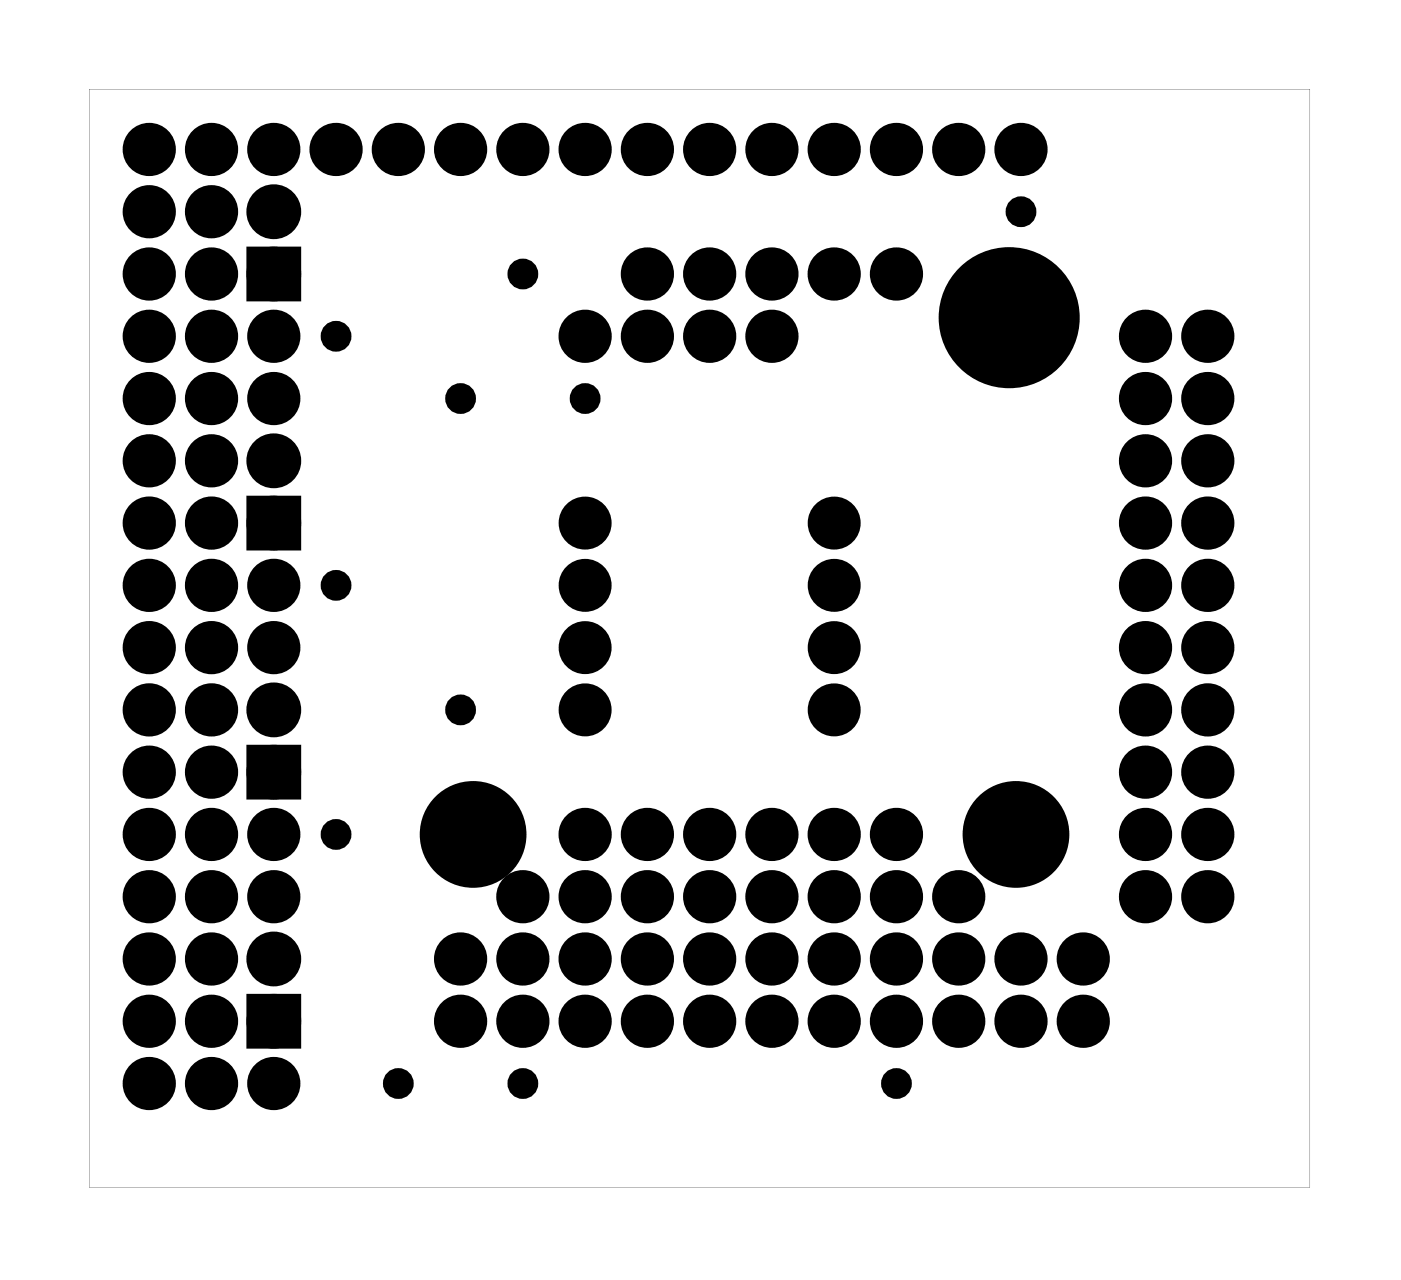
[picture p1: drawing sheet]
<svg xmlns="http://www.w3.org/2000/svg" width="57mm" height="52mm" viewBox="0 0 57 52" stroke-linecap="round" stroke-linejoin="round" font-family="sans-serif">
<g fill="#000">
<path d="M10.4 10.4h1.5v1.5h-1.5zM10.4 30.8h1.5v1.4h-1.5zM10.4 20.6h1.5v1.5h-1.5zM10.4 40.9h1.5v1.5h-1.5z"/>
<path d="M3.6 3.6h49.8v44.8h-49.8zM3.6 3.6v44.8h49.8v-44.8z"/>
</g>
<g fill="#000">
<circle cx="6.1" cy="13.7" r=".7"/>
<circle cx="6.1" cy="18.8" r=".7"/>
<circle cx="6.1" cy="16.3" r=".7"/>
<circle cx="6.1" cy="8.6" r=".7"/>
<circle cx="6.1" cy="6.1" r=".7"/>
<circle cx="6.1" cy="11.2" r=".7"/>
<circle cx="8.6" cy="13.7" r=".7"/>
<circle cx="8.6" cy="16.3" r=".7"/>
<circle cx="8.6" cy="18.8" r=".7"/>
<circle cx="8.6" cy="8.6" r=".7"/>
<circle cx="8.6" cy="6.1" r=".7"/>
<circle cx="8.6" cy="11.2" r=".7"/>
<circle cx="11.2" cy="8.6" r=".74"/>
<circle cx="11.2" cy="11.2" r=".74"/>
<circle cx="11.2" cy="18.8" r=".74"/>
<circle cx="11.2" cy="13.7" r=".7"/>
<circle cx="11.2" cy="16.3" r=".7"/>
<circle cx="11.2" cy="6.1" r=".7"/>
<circle cx="13.7" cy="13.7" r=".35"/>
<circle cx="13.7" cy="6.1" r=".7"/>
<circle cx="16.2" cy="6.1" r=".7"/>
<circle cx="18.8" cy="16.3" r=".35"/>
<circle cx="18.8" cy="6.1" r=".7"/>
<circle cx="21.3" cy="11.2" r=".35"/>
<circle cx="21.3" cy="6.1" r=".7"/>
<circle cx="23.9" cy="16.3" r=".35"/>
<circle cx="23.9" cy="13.7" r=".7"/>
<circle cx="23.9" cy="6.1" r=".7"/>
<circle cx="26.4" cy="13.7" r=".7"/>
<circle cx="26.4" cy="6.1" r=".7"/>
<circle cx="26.4" cy="11.2" r=".7"/>
<circle cx="28.9" cy="13.7" r=".7"/>
<circle cx="28.9" cy="6.1" r=".7"/>
<circle cx="28.9" cy="11.2" r=".7"/>
<circle cx="31.5" cy="13.7" r=".7"/>
<circle cx="31.5" cy="6.1" r=".7"/>
<circle cx="31.5" cy="11.2" r=".7"/>
<circle cx="34" cy="6.1" r=".7"/>
<circle cx="34" cy="11.2" r=".7"/>
<circle cx="36.6" cy="6.1" r=".7"/>
<circle cx="36.6" cy="11.2" r=".7"/>
<circle cx="39.1" cy="6.1" r=".7"/>
<circle cx="41.2" cy="13" r="2.75"/>
<circle cx="41.6" cy="8.6" r=".35"/>
<circle cx="41.6" cy="6.1" r=".7"/>
<circle cx="46.7" cy="13.7" r=".7"/>
<circle cx="46.7" cy="18.8" r=".7"/>
<circle cx="46.7" cy="16.3" r=".7"/>
<circle cx="49.3" cy="13.7" r=".7"/>
<circle cx="49.3" cy="16.3" r=".7"/>
<circle cx="49.3" cy="18.8" r=".7"/>
<circle cx="6.1" cy="39.1" r=".7"/>
<circle cx="6.1" cy="34" r=".7"/>
<circle cx="6.1" cy="36.6" r=".7"/>
<circle cx="6.1" cy="23.9" r=".7"/>
<circle cx="6.1" cy="21.3" r=".7"/>
<circle cx="6.1" cy="29" r=".7"/>
<circle cx="6.1" cy="31.5" r=".7"/>
<circle cx="6.1" cy="26.4" r=".7"/>
<circle cx="8.6" cy="39.1" r=".7"/>
<circle cx="8.6" cy="36.6" r=".7"/>
<circle cx="8.6" cy="34" r=".7"/>
<circle cx="8.6" cy="21.3" r=".7"/>
<circle cx="8.6" cy="23.9" r=".7"/>
<circle cx="8.6" cy="29" r=".7"/>
<circle cx="8.6" cy="31.5" r=".7"/>
<circle cx="8.6" cy="26.4" r=".7"/>
<circle cx="11.2" cy="39.1" r=".74"/>
<circle cx="11.2" cy="21.3" r=".74"/>
<circle cx="11.2" cy="31.5" r=".74"/>
<circle cx="11.2" cy="29" r=".74"/>
<circle cx="11.2" cy="34" r=".7"/>
<circle cx="11.2" cy="36.6" r=".7"/>
<circle cx="11.2" cy="23.9" r=".7"/>
<circle cx="11.2" cy="26.4" r=".7"/>
<circle cx="13.7" cy="34" r=".35"/>
<circle cx="13.7" cy="23.9" r=".35"/>
<circle cx="18.8" cy="29" r=".35"/>
<circle cx="18.8" cy="39.1" r=".7"/>
<circle cx="19.3" cy="34" r="2.05"/>
<circle cx="21.3" cy="39.1" r=".7"/>
<circle cx="21.3" cy="36.6" r=".7"/>
<circle cx="23.9" cy="29" r=".7"/>
<circle cx="23.9" cy="26.4" r=".7"/>
<circle cx="23.9" cy="21.3" r=".7"/>
<circle cx="23.9" cy="23.9" r=".7"/>
<circle cx="23.9" cy="36.6" r=".7"/>
<circle cx="23.9" cy="39.1" r=".7"/>
<circle cx="23.9" cy="34" r=".7"/>
<circle cx="26.4" cy="34" r=".7"/>
<circle cx="26.4" cy="36.6" r=".7"/>
<circle cx="26.4" cy="39.1" r=".7"/>
<circle cx="28.9" cy="39.1" r=".7"/>
<circle cx="28.9" cy="34" r=".7"/>
<circle cx="28.9" cy="36.6" r=".7"/>
<circle cx="31.5" cy="39.1" r=".7"/>
<circle cx="31.5" cy="36.6" r=".7"/>
<circle cx="31.5" cy="34" r=".7"/>
<circle cx="34" cy="29" r=".7"/>
<circle cx="34" cy="26.4" r=".7"/>
<circle cx="34" cy="21.3" r=".7"/>
<circle cx="34" cy="23.9" r=".7"/>
<circle cx="34" cy="39.1" r=".7"/>
<circle cx="34" cy="34" r=".7"/>
<circle cx="34" cy="36.6" r=".7"/>
<circle cx="36.6" cy="39.1" r=".7"/>
<circle cx="36.6" cy="34" r=".7"/>
<circle cx="36.6" cy="36.6" r=".7"/>
<circle cx="39.1" cy="39.1" r=".7"/>
<circle cx="39.1" cy="36.6" r=".7"/>
<circle cx="41.4" cy="34" r="2.05"/>
<circle cx="41.6" cy="39.1" r=".7"/>
<circle cx="44.2" cy="39.1" r=".7"/>
<circle cx="46.7" cy="36.6" r=".7"/>
<circle cx="46.7" cy="34" r=".7"/>
<circle cx="46.7" cy="21.3" r=".7"/>
<circle cx="46.7" cy="23.9" r=".7"/>
<circle cx="46.7" cy="29" r=".7"/>
<circle cx="46.7" cy="31.5" r=".7"/>
<circle cx="46.7" cy="26.4" r=".7"/>
<circle cx="49.3" cy="36.6" r=".7"/>
<circle cx="49.3" cy="34" r=".7"/>
<circle cx="49.3" cy="21.3" r=".7"/>
<circle cx="49.3" cy="23.9" r=".7"/>
<circle cx="49.3" cy="29" r=".7"/>
<circle cx="49.3" cy="31.5" r=".7"/>
<circle cx="49.3" cy="26.4" r=".7"/>
<circle cx="6.1" cy="41.7" r=".7"/>
<circle cx="6.1" cy="44.2" r=".7"/>
<circle cx="8.6" cy="44.2" r=".7"/>
<circle cx="8.6" cy="41.7" r=".7"/>
<circle cx="11.2" cy="41.7" r=".74"/>
<circle cx="11.2" cy="44.2" r=".7"/>
<circle cx="16.2" cy="44.2" r=".35"/>
<circle cx="18.8" cy="41.7" r=".7"/>
<circle cx="21.3" cy="44.2" r=".35"/>
<circle cx="21.3" cy="41.7" r=".7"/>
<circle cx="23.9" cy="41.7" r=".7"/>
<circle cx="26.4" cy="41.7" r=".7"/>
<circle cx="28.9" cy="41.7" r=".7"/>
<circle cx="31.5" cy="41.7" r=".7"/>
<circle cx="34" cy="41.7" r=".7"/>
<circle cx="36.6" cy="44.2" r=".35"/>
<circle cx="36.6" cy="41.7" r=".7"/>
<circle cx="39.1" cy="41.7" r=".7"/>
<circle cx="41.6" cy="41.7" r=".7"/>
<circle cx="44.2" cy="41.7" r=".7"/>
</g>
<g fill="none" stroke="#000" stroke-width=".55">
<circle cx="13.7" cy="13.7" r=".35"/>
<circle cx="18.8" cy="16.3" r=".35"/>
<circle cx="21.3" cy="11.2" r=".35"/>
<circle cx="23.9" cy="16.3" r=".35"/>
<circle cx="41.6" cy="8.6" r=".35"/>
<circle cx="13.7" cy="34" r=".35"/>
<circle cx="13.7" cy="23.9" r=".35"/>
<circle cx="18.8" cy="29" r=".35"/>
<circle cx="16.2" cy="44.2" r=".35"/>
<circle cx="21.3" cy="44.2" r=".35"/>
<circle cx="36.6" cy="44.2" r=".35"/>
</g>
<g fill="none" stroke="#000" stroke-width=".25">
<circle cx="41.2" cy="13" r="2.75"/>
<circle cx="19.3" cy="34" r="2.05"/>
<circle cx="41.4" cy="34" r="2.05"/>
</g>
<g fill="none" stroke="#000" stroke-width=".76" stroke-linecap="butt">
<path d="M10.4 10.4h1.5v1.5h-1.5zM10.4 30.8h1.5v1.4h-1.5zM10.4 20.6h1.5v1.5h-1.5zM10.4 40.9h1.5v1.5h-1.5z"/>
<circle cx="6.1" cy="18.8" r=".7"/>
<circle cx="6.1" cy="13.7" r=".7"/>
<circle cx="6.1" cy="8.6" r=".7"/>
<circle cx="6.1" cy="11.2" r=".7"/>
<circle cx="6.1" cy="6.1" r=".7"/>
<circle cx="6.1" cy="16.3" r=".7"/>
<circle cx="8.6" cy="18.8" r=".7"/>
<circle cx="8.6" cy="8.6" r=".7"/>
<circle cx="8.6" cy="6.1" r=".7"/>
<circle cx="8.6" cy="13.7" r=".7"/>
<circle cx="8.6" cy="11.2" r=".7"/>
<circle cx="8.6" cy="16.3" r=".7"/>
<circle cx="11.2" cy="11.2" r=".74"/>
<circle cx="11.2" cy="8.6" r=".74"/>
<circle cx="11.2" cy="18.8" r=".74"/>
<circle cx="11.2" cy="13.7" r=".7"/>
<circle cx="11.2" cy="16.3" r=".7"/>
<circle cx="11.2" cy="6.1" r=".7"/>
<circle cx="13.7" cy="6.1" r=".7"/>
<circle cx="16.2" cy="6.1" r=".7"/>
<circle cx="18.8" cy="6.1" r=".7"/>
<circle cx="21.3" cy="6.1" r=".7"/>
<circle cx="23.9" cy="6.1" r=".7"/>
<circle cx="23.9" cy="13.7" r=".7"/>
<circle cx="26.4" cy="11.2" r=".7"/>
<circle cx="26.4" cy="13.7" r=".7"/>
<circle cx="26.4" cy="6.1" r=".7"/>
<circle cx="28.9" cy="13.7" r=".7"/>
<circle cx="28.9" cy="6.1" r=".7"/>
<circle cx="28.9" cy="11.2" r=".7"/>
<circle cx="31.5" cy="13.7" r=".7"/>
<circle cx="31.5" cy="6.1" r=".7"/>
<circle cx="31.5" cy="11.2" r=".7"/>
<circle cx="34" cy="6.1" r=".7"/>
<circle cx="34" cy="11.2" r=".7"/>
<circle cx="36.6" cy="6.1" r=".7"/>
<circle cx="36.6" cy="11.2" r=".7"/>
<circle cx="39.1" cy="6.1" r=".7"/>
<circle cx="41.6" cy="6.1" r=".7"/>
<circle cx="46.7" cy="16.3" r=".7"/>
<circle cx="46.7" cy="18.8" r=".7"/>
<circle cx="46.7" cy="13.7" r=".7"/>
<circle cx="49.3" cy="13.7" r=".7"/>
<circle cx="49.3" cy="18.8" r=".7"/>
<circle cx="49.3" cy="16.3" r=".7"/>
<circle cx="6.1" cy="36.6" r=".7"/>
<circle cx="6.1" cy="39.1" r=".7"/>
<circle cx="6.1" cy="21.3" r=".7"/>
<circle cx="6.1" cy="34" r=".7"/>
<circle cx="6.1" cy="23.9" r=".7"/>
<circle cx="6.1" cy="26.4" r=".7"/>
<circle cx="6.1" cy="29" r=".7"/>
<circle cx="6.1" cy="31.5" r=".7"/>
<circle cx="8.6" cy="36.6" r=".7"/>
<circle cx="8.6" cy="39.1" r=".7"/>
<circle cx="8.6" cy="34" r=".7"/>
<circle cx="8.6" cy="23.9" r=".7"/>
<circle cx="8.6" cy="26.4" r=".7"/>
<circle cx="8.6" cy="21.3" r=".7"/>
<circle cx="8.6" cy="29" r=".7"/>
<circle cx="8.6" cy="31.5" r=".7"/>
<circle cx="11.2" cy="31.5" r=".74"/>
<circle cx="11.2" cy="21.3" r=".74"/>
<circle cx="11.2" cy="29" r=".74"/>
<circle cx="11.2" cy="39.1" r=".74"/>
<circle cx="11.2" cy="36.6" r=".7"/>
<circle cx="11.2" cy="34" r=".7"/>
<circle cx="11.2" cy="23.9" r=".7"/>
<circle cx="11.2" cy="26.4" r=".7"/>
<circle cx="18.8" cy="39.1" r=".7"/>
<circle cx="21.3" cy="39.1" r=".7"/>
<circle cx="21.3" cy="36.6" r=".7"/>
<circle cx="23.9" cy="26.4" r=".7"/>
<circle cx="23.9" cy="21.3" r=".7"/>
<circle cx="23.9" cy="29" r=".7"/>
<circle cx="23.9" cy="23.9" r=".7"/>
<circle cx="23.9" cy="39.1" r=".7"/>
<circle cx="23.9" cy="36.6" r=".7"/>
<circle cx="23.9" cy="34" r=".7"/>
<circle cx="26.4" cy="39.1" r=".7"/>
<circle cx="26.4" cy="36.6" r=".7"/>
<circle cx="26.4" cy="34" r=".7"/>
<circle cx="28.9" cy="34" r=".7"/>
<circle cx="28.9" cy="39.1" r=".7"/>
<circle cx="28.9" cy="36.6" r=".7"/>
<circle cx="31.5" cy="36.6" r=".7"/>
<circle cx="31.5" cy="39.1" r=".7"/>
<circle cx="31.5" cy="34" r=".7"/>
<circle cx="34" cy="26.4" r=".7"/>
<circle cx="34" cy="21.3" r=".7"/>
<circle cx="34" cy="23.9" r=".7"/>
<circle cx="34" cy="29" r=".7"/>
<circle cx="34" cy="36.6" r=".7"/>
<circle cx="34" cy="34" r=".7"/>
<circle cx="34" cy="39.1" r=".7"/>
<circle cx="36.6" cy="36.6" r=".7"/>
<circle cx="36.6" cy="34" r=".7"/>
<circle cx="36.6" cy="39.1" r=".7"/>
<circle cx="39.1" cy="39.1" r=".7"/>
<circle cx="39.1" cy="36.6" r=".7"/>
<circle cx="41.6" cy="39.1" r=".7"/>
<circle cx="44.2" cy="39.1" r=".7"/>
<circle cx="46.7" cy="36.6" r=".7"/>
<circle cx="46.7" cy="26.4" r=".7"/>
<circle cx="46.7" cy="34" r=".7"/>
<circle cx="46.7" cy="23.9" r=".7"/>
<circle cx="46.7" cy="29" r=".7"/>
<circle cx="46.7" cy="31.5" r=".7"/>
<circle cx="46.7" cy="21.3" r=".7"/>
<circle cx="49.3" cy="26.4" r=".7"/>
<circle cx="49.3" cy="36.6" r=".7"/>
<circle cx="49.3" cy="34" r=".7"/>
<circle cx="49.3" cy="29" r=".7"/>
<circle cx="49.3" cy="23.9" r=".7"/>
<circle cx="49.3" cy="31.5" r=".7"/>
<circle cx="49.3" cy="21.3" r=".7"/>
<circle cx="6.1" cy="41.7" r=".7"/>
<circle cx="6.1" cy="44.2" r=".7"/>
<circle cx="8.6" cy="41.7" r=".7"/>
<circle cx="8.6" cy="44.2" r=".7"/>
<circle cx="11.2" cy="41.7" r=".74"/>
<circle cx="11.2" cy="44.2" r=".7"/>
<circle cx="18.8" cy="41.7" r=".7"/>
<circle cx="21.3" cy="41.7" r=".7"/>
<circle cx="23.9" cy="41.7" r=".7"/>
<circle cx="26.4" cy="41.7" r=".7"/>
<circle cx="28.9" cy="41.7" r=".7"/>
<circle cx="31.5" cy="41.7" r=".7"/>
<circle cx="34" cy="41.7" r=".7"/>
<circle cx="36.6" cy="41.7" r=".7"/>
<circle cx="39.1" cy="41.7" r=".7"/>
<circle cx="41.6" cy="41.7" r=".7"/>
<circle cx="44.2" cy="41.7" r=".7"/>
</g>
</svg>
